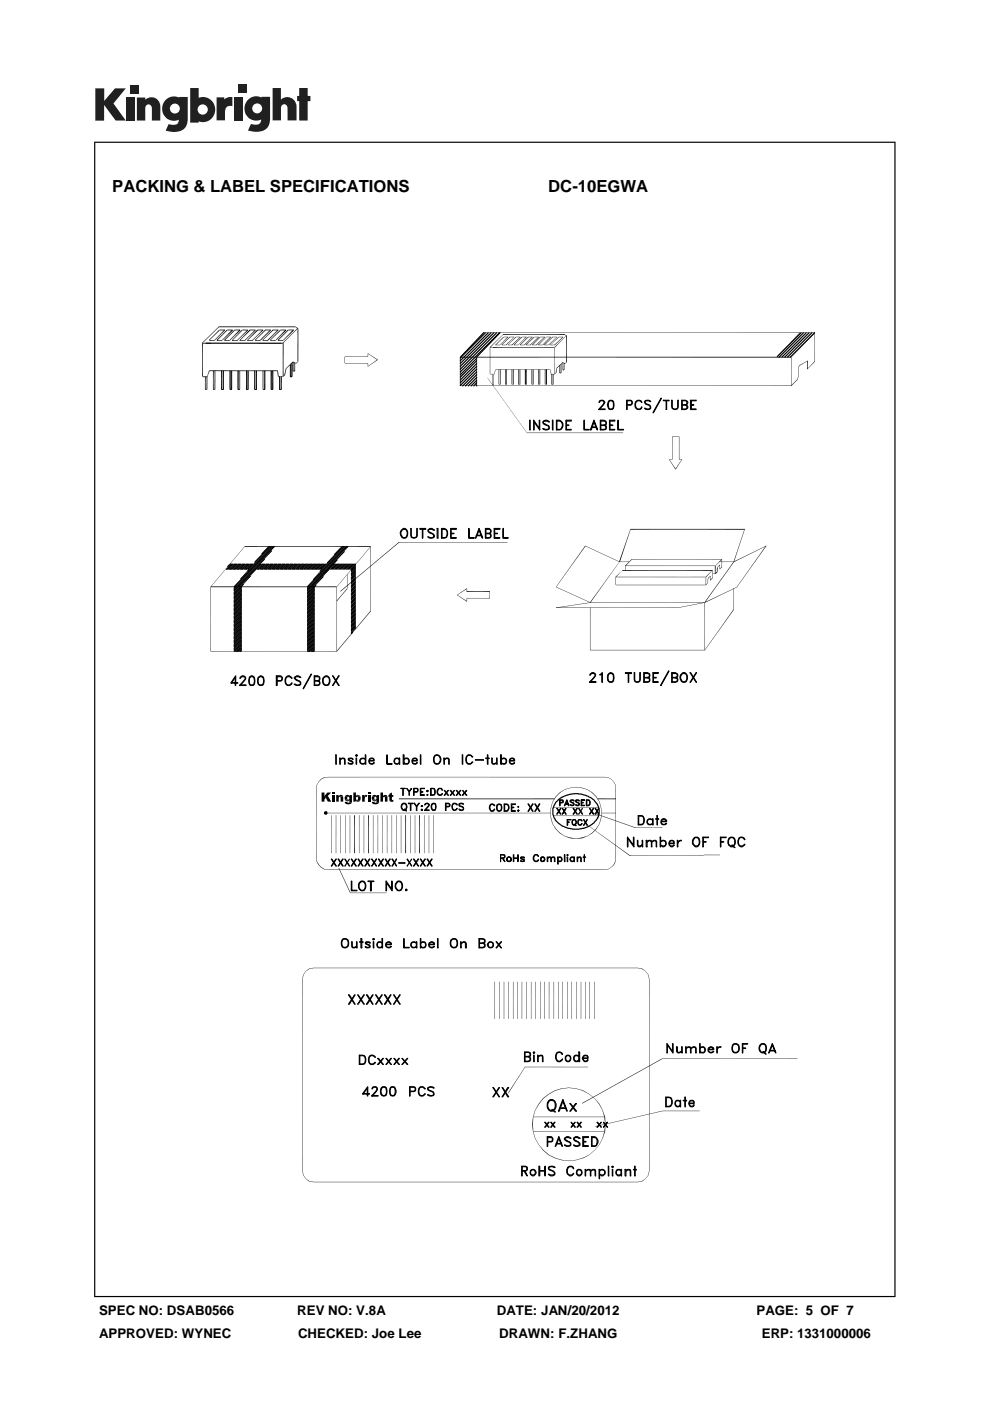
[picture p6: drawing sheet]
<svg xmlns="http://www.w3.org/2000/svg" width="210mm" height="297mm" viewBox="0 0 210 297" stroke-linecap="round" stroke-linejoin="round" font-family="sans-serif">
<defs><g id="words">
<g font-size="3.5">
<text x="23.8" y="40.6">PACKING &amp; LABEL SPECIFICATIONS</text>
<text x="116.3" y="40.6">DC-10EGWA</text>
</g>
<g font-size="2.8">
<text x="21" y="278.7">SPEC NO: DSAB0566</text>
<text x="63.1" y="278.7">REV NO: V.8A</text>
<text x="105.4" y="278.7">DATE: JAN/20/2012</text>
<text x="160.4" y="278.7">PAGE: 5 OF 7</text>
<text x="21" y="283.6">APPROVED: WYNEC</text>
<text x="63.2" y="283.6">CHECKED: Joe Lee</text>
<text x="105.9" y="283.6">DRAWN: F.ZHANG</text>
<text x="161.6" y="283.6">ERP: 1331000006</text>
</g>
</g></defs>
<g fill="#231f20">
<path d="M20.2 18.7h1.9v2.7l2.3-2.7h2.3l-2.6 3.2 2.6 3.7h-2.2l-2.4-3.3v3.3h-1.9z"/>
<path d="M26.7 20.7h1.8v4.9h-1.8z"/>
<path d="M49.6 20.7h1.8v4.9h-1.8z"/>
<path d="M27.6 18h1.8v1.8h-1.8z"/>
<path d="M50.6 17.9h1.8v1.8h-1.8z"/>
<path d="M29 20.7h1.8v.4a1.9 1.9 0 0 1 2.2-.3 1.9 1.9 0 0 1 1 2v2.8h-1.8v-2.7a.7 .7 0 0 0-.7-.8 .7 .7 0 0 0-.7 .8v2.7h-1.8z"/>
<path d="M45.9 20.6h1.7v.5a2.02 2.02 0 0 1 1.7-.5v1.9h-.2a1.12 1.12 0 0 0-1.4 1.3v1.7h-1.8z"/>
<path d="M57.8 18.7h1.8v2.4a1.98 1.98 0 0 1 2.2-.3 1.98 1.98 0 0 1 1.1 2v2.7h-1.9v-2.6a.7 .7 0 0 0-.7-.8 .7 .7 0 0 0-.7 .8v2.6h-1.8z"/>
<path d="M63.5 18.7h1.8v1.6h.5v1.1h-.5v4.1h-1.8v-4.1h-.5v-1.1h.5z"/>
<path d="M40.3 18.7v7.3h1.8v-.3a2.63 2.63 0 0 0 3.5-2.5 2.63 2.63 0 0 0-3.5-2.5v-2zM41.9 23.2a1.1 1.1 0 0 1 2.2 0 1.1 1.1 0 0 1-2.2 0z"/>
<path d="M35.3 21a2.56 2.56 0 0 0-.6 3.3 2.56 2.56 0 0 0 3.2 1.1 1.09 1.09 0 0 1-1.5 1.1l-.6-.2-.7 1.4a5.3 5.3 0 0 0 3.8-.2 2.69 2.69 0 0 0 .9-2.4v-4.5h-1.8v.1l-.8-.2a2.44 2.44 0 0 0-1.9 .5zM36 23a1.06 1.06 0 0 1 2.1 0 1.06 1.06 0 0 1-2.1 0z"/>
<path d="M52.8 21a2.56 2.56 0 0 0-.6 3.3 2.56 2.56 0 0 0 3.2 1 1.09 1.09 0 0 1-1.5 1.1l-.7-.1-.6 1.4a5.3 5.3 0 0 0 3.7-.3 2.69 2.69 0 0 0 1-2.3v-4.6h-1.8v.2l-.9-.3a2.44 2.44 0 0 0-1.8 .6zM53.5 23a1.06 1.06 0 0 1 2.1 0 1.06 1.06 0 0 1-2.1 0z"/>
</g>
<g fill="#000">
<path d="M43 79.8h1l-1 .2zM43 80l1-.2v.2zM43.6 72.7h1.1l-1.1 .1zM43.6 72.8l1.1-.1v.1zM44.3 78.6l-.4 1.3zM44.3 78.6h.2l-.5 1.3zM44.4 72.3l1.1-.2v.2zM44.4 72.1h1.1l-1.1 .2zM42.9 72.7l3.4-3.4-3.3 3.5zM46.3 69.3l.1 .1-3.4 3.4zM46.5 69.9l-2.1 2.3-.1-.1zM46.5 69.9l.1 .2-2.2 2.1z"/>
<path d="M46 72.3l1.1-.2v.2zM46 72.1h1.1l-1.1 .2zM47.6 69.9l-2 2.3-.1-.1zM47.6 69.9l.1 .2-2.1 2.1zM46.6 70.1l1.1-.2v.2zM46.6 69.9h1.1l-1.1 .2zM48.1 69.9l-2 2.3-.2-.1zM48.1 69.9l.1 .2-2.1 2.1zM47.6 72.3l1.1-.2v.2zM47.6 72.1h1.1l-1.1 .2zM49.2 69.9l-2 2.3-.1-.1zM48.2 70.1l1.1-.2v.2z"/>
<path d="M48.2 69.9h1.1l-1.1 .2zM49.2 69.9l.2 .2-2.2 2.1zM49.7 69.9l-2 2.3-.2-.1zM49.7 69.9l.1 .2-2.1 2.1zM49.2 72.3l1.2-.2v.2zM49.2 72.1h1.2l-1.2 .2zM50.8 69.9l-2 2.3-.1-.1zM49.8 70.1l1.1-.2v.2zM49.8 69.9h1.1l-1.1 .2zM50.8 69.9l.2 .2-2.2 2.1zM51.3 69.9l-2 2.3-.1-.1zM51.3 69.9l.1 .2-2.1 2.1z"/>
<path d="M50.8 72.3l1.2-.2v.2zM50.8 72.1h1.2l-1.2 .2zM52.5 69.9l-2.1 2.3-.1-.1zM51.4 70.1l1.1-.2v.2zM51.4 69.9h1.1l-1.1 .2zM52.5 69.9l.1 .2-2.2 2.1zM52.9 69.9l-2 2.3-.1-.1zM52.9 69.9l.2 .2-2.2 2.1zM52.4 72.3l1.2-.2v.2zM52.4 72.1h1.2l-1.2 .2zM54.1 69.9l-2.1 2.3-.1-.1zM53 70.1l1.1-.2v.2z"/>
<path d="M53 69.9h1.1l-1.1 .2zM54.1 69.9l.1 .2-2.2 2.1zM54.6 69.9l-2.1 2.3-.1-.1zM54.6 69.9l.1 .2-2.2 2.1zM54.1 72.3l1.1-.2v.2zM54.1 72.1h1.1l-1.1 .2zM55.7 69.9l-2.1 2.3-.1-.1zM55.7 69.9l.1 .2-2.2 2.1zM54.6 70.1l1.2-.2v.2zM54.6 69.9h1.2l-1.2 .2zM56.2 69.9l-2.1 2.3-.1-.1zM56.2 69.9l.1 .2-2.2 2.1z"/>
<path d="M55.7 72.3l1.1-.2v.2zM55.7 72.1h1.1l-1.1 .2zM57.3 69.9l-2 2.3-.2-.1zM57.3 69.9l.1 .2-2.1 2.1zM56.2 70.1l1.2-.2v.2zM56.2 69.9h1.2l-1.2 .2zM57.9 69.9l-2.2 2.3v-.1zM57.9 69.9v.2l-2.2 2.1zM57.3 72.3l1.1-.2v.2zM57.3 72.1h1.1l-1.1 .2zM58.8 78.6l.3 1.2-.1 .1zM59 69.9l-2.1 2.3-.1-.1z"/>
<path d="M58.8 78.6h.2l.1 1.2zM59 79.8h1.1zM59 79.9l1.1-.1zM59 69.9v.2l-2.1 2.1zM57.9 70.1l1.1-.2v.2zM57.9 69.9h1.1l-1.1 .2zM59.5 69.9l-2.2 2.3v-.1zM59.5 69.9v.2l-2.2 2.1zM59 72.3l1.1-.2v.2zM59 72.1h1.1l-1.1 .2zM60.4 79.4l-.3 .5-.1-.1zM60.4 79.4l.1 .1-.4 .4z"/>
<path d="M60.6 69.9l-2.1 2.3-.1-.1zM60.6 78.3l-.1 1.2h-.2zM59.5 70.1l1.1-.2v.2zM59.5 69.9h1.1l-1.1 .2zM60.6 69.9l.1 .2-2.2 2.1zM60.6 78.3h.1l-.2 1.2zM61.1 69.9l-2.1 2.3-.1-.1zM61.1 69.9l.1 .2-2.2 2.1zM61.6 80l.3-.2v.2zM61.6 79.8h.3l-.3 .2zM62.1 76.7l.2 2h-.2zM62.1 76.7l-1.5 1.6v-.1z"/>
<path d="M62.1 76.8l.7 .2zM62.2 69.9l-2.1 2.3v-.1zM62.1 76.7l.1 .1-1.6 1.5zM62.2 76.7l.6 .3-.7-.2zM62.1 76.7h.2v2zM61.2 70.1l1.1-.2v.2zM61.2 69.9h1.1l-1.1 .2zM62.2 69.9l.1 .2-2.2 2.1zM62.4 76.9l.2 1.8h-.2zM62.2 78.8l.3-.2v.2zM62.2 78.6h.3l-.3 .2zM62.4 76.9h.2v1.8z"/>
<path d="M62.7 69.4l.5 .1-.1 .2zM62.7 69.4l.1-.1 .4 .2zM63.1 69.5l-3 3.3-.1-.1zM63.1 76.7l-.3 .4v-.1zM63.1 69.5l.1 .1-3.1 3.2zM63.1 76.7h.1l-.4 .4zM73.1 75.6l.1 1.4zM78 77.7l2-1.5zM78 77.8l2-1.6 .1 .1zM78 74.9l2.1 1.3zM78 75l2.1 1.2-.1 .1zM78 77l.1 .7z"/>
<path d="M78 75l.1 .6zM102.6 70.5l-5 5.2zM102.6 70.5l.1 .1-5.1 5.1zM104 79.3h.7zM104 79.4l.7-.1zM104.6 73.6h.8zM104.6 73.7l.8-.1zM105.1 78.4l-.4 1zM105.1 78.4l-.3 1zM105.1 73.2l.9-.1zM105.1 73.1h.9zM106.1 70.5l-5 5.2z"/>
<path d="M106.1 70.5l.1 .1-5.1 5.1zM103.9 73.6l2.8-2.7-2.7 2.8zM106.7 70.9l-2.7 2.8zM106.8 71.4l-1.6 1.8-.1-.1zM106.8 71.4l.1 .1-1.7 1.7zM106.4 73.2l.9-.1zM106.4 73.1h.9zM107.7 71.4l-1.7 1.8zM107.7 71.4l.1 .1-1.8 1.7zM106.9 71.5l.9-.1zM106.9 71.4h.9zM106.3 73.1l1.8-1.7-1.7 1.8z"/>
<path d="M108.1 71.4l.1 .1-1.8 1.7zM107.7 73.2l.9-.1zM107.7 73.1h.9zM109.1 71.4l-1.7 1.8zM107.3 73.1l1.8-1.7-1.7 1.8zM108.1 71.5l1-.1zM108.1 71.4h1zM109.4 71.4l-1.7 1.8zM109.4 71.4l.1 .1-1.8 1.7zM109 73.2l.9-.1zM109 73.1h.9zM109.5 71.5l.8-.1z"/>
<path d="M109.5 71.4h.8zM108.5 73.1l1.8-1.7-1.7 1.8zM110.3 71.4l.1 .1-1.8 1.7zM110.7 71.4l-1.6 1.8-.1-.1zM110.7 71.4v.1l-1.6 1.7zM110.3 73.2l.9-.1zM110.3 73.1h.9zM111.6 71.4l-1.7 1.8zM110.7 71.5l1-.1zM110.7 71.4h1zM111.6 71.4l.1 .1-1.8 1.7zM110.2 73.1l1.8-1.7-1.7 1.8z"/>
<path d="M112 71.4l.1 .1-1.8 1.7zM111.6 73.2l.9-.1zM111.6 73.1h.9zM112.9 71.4l-1.6 1.8-.1-.1zM112.9 71.4v.1l-1.6 1.7zM112 71.5l.9-.1zM112 71.4h.9zM111.5 73.1l1.8-1.7-1.7 1.8zM113.3 71.4l.1 .1-1.8 1.7zM112.9 73.2l.9-.1zM112.9 73.1h.9zM112.4 73.1l1.8-1.7-1.7 1.8z"/>
<path d="M113.4 71.5l.8-.1zM113.4 71.4h.8zM114.2 71.4l.1 .1-1.8 1.7zM114.6 71.4l-1.7 1.8v-.1zM114.6 71.4v.1l-1.7 1.7zM114.1 73.2l1-.1zM114.1 73.1h1zM113.7 73.1l1.8-1.7-1.7 1.8zM115.5 71.4l.1 .1-1.8 1.7zM114.6 71.5l1-.1zM114.6 71.4h1zM115.9 71.4l-1.7 1.8z"/>
<path d="M114.1 73.1l1.8-1.7-1.7 1.8zM115.5 73.2l.8-.1zM115.5 73.1h.8zM116.7 78.4l.2 .9zM116.8 71.4l-1.7 1.8v-.1zM116.8 71.4v.1l-1.7 1.7zM115.9 71.5l.9-.1zM115.9 71.4h.9zM116.8 79.3h.8zM116.8 79.4l.8-.1zM115.4 73.1l1.8-1.7-1.7 1.8zM117.2 71.4l.1 .1-1.8 1.7z"/>
<path d="M116.8 73.2l.9-.1zM116.8 73.1h.9zM117.9 78.9l-.2 .5zM117.9 78.9l-.2 .5-.1-.1zM118 78v1h-.1zM118.1 71.4l-1.7 1.8zM116.3 73.1l1.8-1.7-1.7 1.8zM118 78v1zM117.2 71.5l.9-.1zM117.2 71.4h.9zM118.4 71.4l-1.6 1.8zM118.4 71.4l.1 .1-1.7 1.7z"/>
<path d="M118.7 77.4l.1 1.7zM119 77.3v1.8zM119 77.2v1.9zM118.8 79.1l.2-.1zM118.8 79h.2zM119.3 76.8l.6 .2zM119.3 76.9l.6 .1v.2zM119.3 76.8l.1 1.6zM118 78l1.3-1.2-1.2 1.3zM119.3 76.8l.1 .1-1.3 1.2zM117.6 73.1l1.8-1.7-1.7 1.8zM118.5 71.5l.9-.1z"/>
<path d="M118.5 71.4h.9zM119.4 71.4l.1 .1-1.8 1.7zM119.5 77l.2 1.4h-.2zM119.4 78.5l.2-.1v.1zM119.4 78.4h.2l-.2 .1zM119.5 77h.2v1.4zM119.7 71l.4 .2zM119.7 71l.1-.1 .3 .3zM120.1 76.7l-.2 .4zM120.1 76.7l-.3 .4zM120.1 71.1l-2.4 2.6zM120.1 71.1l-2.4 2.6-.1-.1z"/>
<path d="M169.3 77.8l.1 2zM169.6 77.4v.1l-.3 .3zM169.6 70.5l-4.9 5.2zM169.3 77.8l.3-.3zM169.6 70.5l.1 .1-5 5.1zM171.2 76.5l.1 1.8h-.1zM169.6 77.5l1.7-1zM169.6 77.4l1.7-.9-1.7 1zM171.2 76.5h.1v1.8zM172.8 70.5l-5 5.2zM172.8 76.6l-1.5 1.7zM172.8 70.5l.1 .1-5 5.1z"/>
<path d="M172.8 76.6l.1 .1-1.6 1.6zM43.6 82.7l.3-.2v.2zM43.6 82.5h.3l-.3 .2zM45.2 82.7l.4-.2v.2zM45.2 82.5h.4l-.4 .2zM47 82.7l.4-.2v.2zM47 82.5h.4l-.4 .2zM48.8 82.7l.3-.2v.2zM48.8 82.5h.3l-.3 .2zM50.5 82.7l.3-.2v.2zM50.5 82.5h.3l-.3 .2zM52.3 82.7l.3-.2v.2z"/>
<path d="M52.3 82.5h.3l-.3 .2zM54 82.7l.4-.2v.2zM54 82.5h.4l-.4 .2zM55.8 82.7l.4-.2v.2zM55.8 82.5h.4l-.4 .2zM57.5 82.7l.4-.2v.2zM57.5 82.5h.4l-.4 .2zM59.3 82.7l.3-.2v.2zM59.3 82.5h.3l-.3 .2zM103.4 80l8.4 11.7zM103.4 80.1l8.4 11.7zM104.4 81.6l.3-.1z"/>
<path d="M104.4 81.5h.3zM105.8 81.6l.3-.1zM105.8 81.5h.3zM107.2 81.6l.3-.1zM107.2 81.5h.3zM108.6 81.6l.3-.1zM108.6 81.5h.3zM110 81.6l.3-.1zM110 81.5h.3zM111.4 81.6l.3-.1zM111.4 81.5h.3zM112.9 81.6l.2-.1z"/>
<path d="M112.9 81.5h.2zM114.2 81.6l.3-.1zM114.2 81.5h.3zM115.7 81.6l.2-.1zM115.7 81.5h.2zM117 81.6l.3-.1zM117 81.5h.3zM141.9 97.4l1.4 2-.1 .1zM141.9 97.4l1.4 2zM142 97.4l.6-.1zM142 97.3h.6zM142.6 92.6l1.4-.1z"/>
<path d="M142.6 92.5h1.4zM144 97.3h.7zM144 97.4l.7-.1zM144.6 97.4l-1.3 2.1-.1-.1zM144.6 97.4l-1.3 2.1zM169.1 80.5l-1.2 1.3-.1-.1zM169.3 79.8l-.2 .7zM169.1 80.5v.1l-1.2 1.2zM169.4 79.8l-.3 .8v-.1zM51.8 115.9l-7.1 8.5zM56.8 115.9l-3.1 3.7zM56.8 115.9l-3 3.7z"/>
<path d="M58.4 115.9l-3.3 3.7zM72.3 115.9l-3.1 3.7zM72.3 115.9l-3 3.7zM73.9 115.9l-3.2 3.7zM73.9 115.9l-3.1 3.7zM78.6 115.9l-7.2 8.5zM78.6 115.9l-7.1 8.5zM72.2 125.3l12.4-10.4-12.4 10.5zM72.2 125.4l12.4-10.5 .1 .1zM124.1 115.7l-6.2 8.7zM124.1 115.7l.1 .1-6.2 8.6zM133.7 112.2l-2.2 7-.2-.1z"/>
<path d="M124.1 115.8l7.3 3.4zM124.1 115.7l7.3 3.4zM131.4 119.1l-6.2 8.7zM131.4 119.1l-6.2 8.7-.1-.1zM133.7 112.2l-2.2 7zM133.9 118.6l-1.2 1.4-.1-.1zM133.9 118.6l.1 .1-1.3 1.3zM152.6 119.8l-.4 .5zM152.6 119.8l.1 .9zM152.6 119.8h.1l-.5 .5zM153.1 118.6l-1.4 1.4zM153.1 118.6v1.7z"/>
<path d="M153.1 118.6v.1l-1.4 1.3zM155.6 119.1l-6.1 8.7-.1-.1zM155.6 119.1l6.9-3.4-6.8 3.5zM157.9 112.2l-2.2 7-.1-.1zM155.6 119.1l.1 .1-6.2 8.6zM155.7 119.2l6.8-3.5zM157.9 112.2l-2.2 7zM162.5 115.7l-6.2 8.7zM162.5 115.7v.1l-6.1 8.6zM52.8 120.6l-3.2 3.8zM52.8 120.6l.1 .1-3.2 3.7zM54.3 120.6l-3.1 3.8z"/>
<path d="M54.3 120.6l.1 .1-3.1 3.7zM68.3 120.6l-3.2 3.8zM68.3 120.6l.1 .1-3.2 3.7zM69.8 120.6l-3.1 3.8zM69.8 120.6l.1 .1-3.2 3.7zM73.6 124.8l-2.1 2.7-.1-.1zM73.6 124.8h.1l-2.2 2.7zM78.6 129.5l-7.1 8.6-.1-.1zM78.6 129.5l.1 .1-7.2 8.5zM97 126.2l2.1 1.3h-.1zM97 126.1l2-1.3zM99 126.9l.1 .6z"/>
<path d="M99 124.8l.1 .6zM97 126.1l2.1 1.4zM97 126.2l2-1.4h.1zM103.8 125.4l.1 1.5zM117.9 124.4l7.3 3.3zM117.9 124.5l7.3 3.3zM117.9 128.9l7.3-1.2zM117.9 128.8l7.3-1.1zM130.6 122.4v1.6zM130.6 122.3l1.4-1.4-1.4 1.5zM132.6 120l.1 .9zM143.8 128.8l5.6-1.1z"/>
<path d="M143.8 128.9l5.6-1.2zM149.4 127.7l7-3.3-6.9 3.4zM149.5 127.8l6.9-3.4zM149.7 122.4l.1 1.6zM150.1 123.5l-.1 .2zM150 123.7l-.2 .4-.1-.1zM150 123.7l.2-.2zM150 123.7l-.2 .4zM150.1 122.8l.1 .7zM150.2 122.6h.1l-.2 .2zM150.1 122.8l.2-.2zM150.6 122.1l-.3 .5h-.1z"/>
<path d="M150.6 122.1l.1 1zM150.6 122.1l-.3 .5zM151 120.9l-1.2 1.5-.1-.1zM151 120.9l.1 1.7zM151 122.6l-.3 .5-.1-.1zM151 120.9l-1.2 1.5zM151 122.6h.1l-.4 .5zM151.1 121.6h.6zM151.1 121.7l.6-.1zM151.6 120l.2 1.6h-.2zM151.6 120h.2v1.6zM152 121.3l-.3 .4z"/>
<path d="M152 121.1h.2l-.2 .2zM152 120.4l.2 .7h-.2zM152 121.3l.1 .1-.4 .3zM152.2 121.1l-.1 .3-.1-.1zM152.2 120.2l-.2 .2zM152 120.4l.2-.1v.1zM152 120.4h.2v.7zM153.1 120.2l-.5 .5zM153.1 120.2v.1l-.4 .4zM155.6 129.2l-6.2 8.7zM155.6 129.2h.1l-6.2 8.7zM67.2 166.4l-.1 .8z"/>
<path d="M67.3 166.4l-.2 .8zM67.6 165.7l-.4 .7zM67.7 165.7l-.5 .7zM68.1 165.1l.1 .1-.6 .5zM67.6 165.7l.6-.5zM68.1 165.1l.7-.3 .1 .1zM68.2 168h.6v.8l.3 .4-.3 .3v.5h-.6zM68.1 165.1l.8-.2-.7 .3zM68.9 172.2v.3zM68.9 172.3l.4-.1zM68.9 172.2h.4zM68.9 172.6l.4-.1z"/>
<path d="M68.9 172.5h.4zM69.3 172.2l.1 .3zM68.8 164.8l.8-.1zM68.8 164.8h.8zM69.4 168h.8l-.7 .8 .8 1.2h-.8l-.7-1.2zM70.5 168.6h.5v1.4h-.5zM70.5 168h.5v.4h-.5zM71.3 168.6h.5v.2l1 .1-.9 .1-.1 1h-.5zM71.8 168.7a.54 .54 0 0 1 1 .1zM72.1 169l.7-.1v1.1h-.5l-.1-1zM73.1 168.9h.8a.32 .32 0 0 0-.3 .3 .32 .32 0 0 0 .3 .3l-.7 .1zM73.1 170l1.5 .2a.84 .84 0 0 1-1.5-.2z"/>
<path d="M73.2 169.7l.9 .1a.55 .55 0 0 1-.9-.1zM73.2 168.7a.58 .58 0 0 1 .9 .1zM73.2 168.8h.9v-.2h.5v1.6h-.7l.2-.1v-.4h-.9v-.1l.7-.1 .2-.3-.2-.3h-.8zM74.9 168h.6v.7h.8l.1 .2h-.7a.35 .35 0 0 0-.2 .4 .35 .35 0 0 0 .2 .3h.7v.1l-.9 .1v.2h-.6zM75.5 168.7l.4-.2 .4 .2zM75.5 169.8l.9-.1-.1 .1a.55 .55 0 0 1-.8 0zM75.7 168.9h.7l.1 .3-.1 .4h-.7a.36 .36 0 0 0 .3-.3 .36 .36 0 0 0-.3-.4zM76.8 168.6h.5v.2l.3 .1-.2 .2v.9h-.6zM77.5 168.6h.4l-.1 .4-.5-.2zM78 168.6h.5v1.4h-.5zM78 168h.5v.4h-.5zM78.9 168.9h.7a.32 .32 0 0 0-.2 .3 .32 .32 0 0 0 .2 .3l-.7 .1z"/>
<path d="M78.9 170l1.4 .2a.84 .84 0 0 1-1.4-.2zM79 169.7l.8 .1a.55 .55 0 0 1-.8-.1zM79 168.7a.58 .58 0 0 1 .9 .1zM79 168.8h.9v-.2h.5l-.1 1.6h-.7l.2-.1 .1-.4h-.9l-.1-.1 .7-.1 .3-.3-.3-.3h-.7zM80.7 168h.5v.7l1 .2-.9 .1-.1 1h-.5zM81.2 168.7a.55 .55 0 0 1 .9 .1zM81.5 169l.7-.1v1.1h-.6v-1zM82.6 168.3l.5-.3v.6h.3v.4h-.3l.1 .6-.6 .1v-.7h-.2v-.4h.2zM82.6 169.7l.8-.1v.4a.56 .56 0 0 1-.8-.3zM116.7 172.3l.1 1.3zM116.8 172.3v1.3zM116.8 173.6l.1-.1 .3 1.2z"/>
<path d="M116.8 171.2l-.1 1.1zM116.9 173.5l.4 1.2zM116.9 171.2l-.2 1.1zM117.2 174.7l.7 1.1zM117.2 170l-.4 1.2zM117.3 174.7l.6 1v.1zM117.3 170l-.5 1.2zM117.9 175.7l.8 1-.8-.9zM117.9 168.9l-.7 1.1zM117.9 175.7l.9 .9-.1 .1zM118.7 176.7l.1-.1 1 .7zM118.7 168l.1 .1-.9 .8z"/>
<path d="M118.8 176.6l1 .7zM117.9 168.9l.9-.8-.9 .8zM119.8 177.2l1.2 .6zM119.8 177.2l1.2 .4v.2zM118.7 168l1.1-.7zM118.7 168l1.1-.6-1 .7zM121 177.6l1.2 .2h-1.2zM121 177.6l1.2 .2zM119.8 167.3l1.2-.3zM119.8 167.3l1.2-.2zM122.2 177.8h1.2zM122.2 177.8l1.2-.2v.2z"/>
<path d="M121 167l1.2-.2zM121 167l1.2-.1zM123.4 177.6l1.1-.4zM122.2 166.8l1.2 .3zM123.4 177.6l1.1-.3-1.1 .5zM122.2 166.8l1.2 .2zM124.5 177.2l1.1-.5zM124.5 177.2l1.1-.6v.1zM123.4 167l1.1 .4zM123.4 167l1.1 .4-1.1-.3zM126.4 175.7l.1 .1-.9 .8zM124.5 167.3l1.1 .8z"/>
<path d="M125.6 176.6l.9-.8-.9 .9zM124.5 167.3l1.1 .7v.1zM127.1 174.7l-.7 1zM125.6 168.1v-.1l.8 .9zM127.2 174.7l-.7 1.1-.1-.1zM125.6 168l.9 .9h-.1zM127.4 173.5l-.3 1.2zM126.4 168.9h.1l.6 1.1zM127.5 173.6l-.4 1.1zM126.5 168.9l.7 1.1zM127.6 172.3l-.2 1.2zM127.1 170l.3 1.2z"/>
<path d="M127.7 172.3l-.2 1.3zM127.2 170l.3 1.2zM127.4 171.2l.2 1.1zM127.5 171.2l.2 1.1zM128.2 164.7l.7 .2zM128.9 164.8l.7 .4zM129.6 165.1l.5 .6zM129.6 165.1l.6 .6zM130.1 165.7l.4 .7zM130.5 166.4l.1 .8zM130.2 165.7l.4 .7zM130.6 166.4v.8z"/>
<path d="M125.4 172.3l9.5 3.2-.1 .1zM125.4 172.3l.1-.1 9.4 3.3zM138.6 175.4h1.9zM138.6 175.5l1.9-.1zM67.1 181.9l.1 .9zM67.2 181.9v.9zM67.3 182.7l.3 .7-.4-.6zM67.3 182.7l.4 .6-.1 .1zM67.6 183.4l.1-.1 .4 .6zM67.7 183.3l.5 .6h-.1zM68.1 183.9h.1l.6 .5zM68.2 183.9l.7 .4-.1 .1z"/>
<path d="M68.8 184.4h.8zM68.9 184.3l.7 .1zM71.8 184.1l2.6 5.2-.1 .1zM71.9 184l2.5 5.3-2.6-5.2zM128.2 184.4h.7zM128.2 184.4l.7-.1zM128.9 184.3l.7-.4zM129.6 183.9l.6-.5zM130.1 183.3l.1 .1-.6 .5zM130.5 182.7l.1 .1-.5 .5zM130.6 182.8l-.4 .6-.1-.1zM130.6 181.9l-.1 .8z"/>
<path d="M130.6 181.9v.9zM124 174.5l9.7 6.9-.1 .1zM124 174.5l9.7 6.9zM64.3 206.7l-.2 .9zM64.4 206.7l-.3 .9zM64.8 205.9l-.5 .8zM64.9 205.9l-.6 .8zM64.8 205.9l.8-.5zM65.6 205.4l.9-.2zM65.6 205.4l.9-.1zM135.3 205.2l.8 .2zM135.3 205.2l.9 .2z"/>
<path d="M136.2 205.4l.7 .5-.8-.5zM136.2 205.4l.8 .5zM136.9 205.9l.6 .8zM137 205.9l.6 .8zM137.5 206.7l.2 .9zM137.6 206.7l.1 .9zM111.3 226.2l-3.4 5.6-.1-.1zM111.3 226.2l-3.4 5.6zM112.9 238.4h.1v1.5zM113 238.4l.1 1.5zM113 239.9l.5 1.4zM113 236.9l-.1 1.5z"/>
<path d="M113.1 239.9l.4 1.4zM113.1 236.9l-.1 1.5h-.1zM113.5 235.4l-.5 1.5zM114.2 234.1h.1l-.8 1.3zM114.3 234.1l-.8 1.3zM115.1 232.9l.1 .1-1 1.1zM115.2 233l-.9 1.1h-.1zM115.1 232.9l1.2-1 .1 .1zM115.1 232.9l1.3-.9-1.2 1zM116.3 231.9l1.4-.7 .1 .1zM116.3 231.9l1.5-.6-1.4 .7zM117.7 231.2l1.5-.4z"/>
<path d="M119.1 230.8l1.5-.2zM119.1 230.8l1.5-.1zM120.6 230.6l1.6 .2zM123.4 233.9l17.1-9.5-17 9.6zM123.5 234l17-9.6v.1zM122.2 230.8l1.4 .5zM122.2 230.8l1.5 .4zM123.7 231.2l1.3 .8zM123.6 231.3l.1-.1 1.3 .8zM125 231.9l1.2 1.1zM126.2 238.8l14.3-3.3zM126.2 238.9l14.3-3.4z"/>
<path d="M126.2 232.9l.9 1.2zM126.2 232.9l1 1.2h-.1zM127.1 234.1h.1l.6 1.3zM127.2 234.1l.6 1.3zM128.4 238.4l-.2 1.5zM127.8 235.4l.4 1.5zM128.4 238.4v1.5h-.2zM128.2 236.9h.2v1.5zM127.8 235.4l.6 1.5h-.2zM128.4 236.9v1.5zM64.1 248.2l.2 .9zM64.2 248.2l.2 .9z"/>
<path d="M64.3 249.1l.5 .8zM64.4 249.1l.5 .8zM64.8 249.9l.8 .6zM64.9 249.9l.7 .5v.1zM65.6 250.5l.9 .2zM65.6 250.4l.9 .3zM113.5 241.3l.7 1.4zM113.5 241.3l.8 1.4zM114.2 242.7l.9 1.2zM114.3 242.7l.9 1.1-.1 .1zM115.1 243.9l.1-.1 1.1 1.1zM115.2 243.8l1.2 1-.1 .1z"/>
<path d="M116.4 244.8l1.3 .8-1.4-.7zM116.4 244.8l1.4 .7-.1 .1zM117.7 245.6l1.4 .4zM117.8 245.5l1.4 .4zM119.1 246l1.5 .2zM119.2 245.9l1.4 .3zM120.6 246.1l1.6-.1zM120.6 246.1l1.6-.2zM122.2 245.9l1.5-.3zM123.6 245.5l1.4-.7zM123.6 245.5l1.4-.6-1.3 .7zM125 244.8l1.2-.9z"/>
<path d="M125 244.8l1.2-1zM127.2 242.7l-1 1.2zM127.1 242.7l-.9 1.1zM127.8 241.3l-.7 1.4zM128.2 239.9h.2l-.6 1.4zM128.4 239.9l-.6 1.4zM135.3 250.6l.9-.1zM136.1 250.4l.9-.5zM136.1 250.4l.9-.5-.8 .6zM137.5 249.1l-.6 .8zM137.6 249.1l-.7 .8zM137.7 248.2l-.2 .9z"/>
<path d="M20 30v245h169.9v-245zM20.2 30.3h169.5v244.5h-169.5z"/>
</g>
<g fill="none" stroke="#000" stroke-width=".25">
<path d="M101.1 79.5l-2.4 2.3M101.1 78.9l-3 2.9M101.1 76l-3.5 3.5M101.1 76.5l-3.5 3.5M101.1 77.1l-3.5 3.5M101.1 77.7l-3.5 3.4M101.1 78.3l-3.5 3.4M103 70.6l-5.4 5.3M103.6 70.6l-6 5.9M104.1 70.6l-6.5 6.5M104.7 70.6l-7.1 7.1M105.3 70.6l-7.7 7.7"/>
<path d="M105.9 70.6l-8.3 8.3M169.9 70.6l-5 5M170.4 70.6l-5.2 5.1M171 70.6l-5.2 5.1M171.6 70.6l-5.2 5.1M172.2 70.6l-5.2 5.1M172.8 70.6l-5.2 5.1M101.1 81.7v.1M101.1 81.1l-.6 .7M101.1 80.6l-1.2 1.2M101.1 80l-1.8 1.8M112.4 89.1v2z"/>
<path d="M113.2 89.1l1.2 1.8 .1-1.8v2l-1.2-1.7-.1 1.7zM115.3 89.3a.83 .83 0 0 1 1.2 .1l-.5-.1-.8 .1 .1 .4 .7 .3a.54 .54 0 0 1 .5 .4 .54 .54 0 0 1-.2 .6 1.08 1.08 0 0 1-1.2-.2h.2a.94 .94 0 0 0 1.1 0v-.4a.84 .84 0 0 0-.8-.5l-.4-.2-.1-.3zM117.2 89.1l.1 2zM118 89.1h.7a1.08 1.08 0 0 1 .7 1 1.08 1.08 0 0 1-.7 1h-.7zM118.1 89.3h.6a.94 .94 0 0 1 .6 .9 .94 .94 0 0 1-.6 .9h-.6zM120.1 89.1h1.1v.2h-1.1v1.8h1.1h-1.1zM120.1 90.1h.6l-.6 .1M123.9 89.1l.1 2h1h-1.1zM125.5 90.6h1.1M125.6 90.5h.9M126 89.1l.7 2-.7-1.7-.6 1.7h-.2zM127.1 86.7l1.3 .1h-1.4l.8-.9a.55 .55 0 0 0 0-.9h-.5l-.2 .3a.61 .61 0 0 1 .6-.4 .61 .61 0 0 1 .6 .5l-1.2 1.4"/>
<path d="M127.4 90.1l1-.1v-.6l-1-.1v1.8l1-.1v-.7l-1-.1M128.1 90.1l.3 .1 .2 .3-.1 .5-.4 .1h-.8v-2h.8l.4 .3v.6l-.4 .2M129.2 85h.8M129.2 86.7h.8M129.2 85a.68 .68 0 0 1 .9 .2 1.83 1.83 0 0 1-.1 1.5 .65 .65 0 0 1-1-.2 1.29 1.29 0 0 1 .2-1.5zM129.3 85a1.66 1.66 0 0 0 0 1.7M129.3 89.1h1.1v.2h-1v1.8h1h-1.1zM129.4 90.1h.6l-.6 .1M129.9 85a1.66 1.66 0 0 1 0 1.7M131.1 89.1v2h1.1h-1.1zM133 85.8h.8a.47 .47 0 0 0 .2-.4 .47 .47 0 0 0-.2-.4h-.8l-.1 1.8v-1.9h.9l.3 .3a.52 .52 0 0 1-.3 .7h-.8M134.9 85.1a.75 .75 0 0 1 1.2 .2 .78 .78 0 0 0-1-.3 .78 .78 0 0 0-.3 1.1l.4 .6 .3 .1 .4-.1 .2-.4a.8 .8 0 0 1-1 .4 .8 .8 0 0 1-.4-1.1z"/>
<path d="M136.9 85a.9 .9 0 0 1 1.1 .1l-.8-.1h-.3l-.1 .3a1.02 1.02 0 0 0 .9 .6l.3 .3v.4a.86 .86 0 0 1-1.3 0l.5 .1h.6l.1-.5-.2-.2a1.03 1.03 0 0 1-1-.9zM140.2 84.4l-1.7 3.1zM140.7 84.9l1.2 .1zM141.3 85v1.8l.1-1.8M142.5 84.9l.1 1.3a.6 .6 0 0 0 .6 .5 .6 .6 0 0 0 .6-.5v-1.3v1.7a.72 .72 0 0 1-.8 .2 .72 .72 0 0 1-.5-.6zM144.7 85.8h.7a.43 .43 0 0 0 .3-.4 .43 .43 0 0 0-.3-.4h-.7v1.7h.9v-.7l-.9-.1M145.4 85.8l.5 .3v.4l-.5 .3h-.8v-1.9h.8l.5 .3v.3l-.5 .4M146.5 84.9h1.1l-1 .1v1.7l1 .1h-1.1zM146.6 85.8h.5l-.5 .1M48.9 119.6l-.6 .5M49.1 119.6l-1.1 1.1M49.4 119.6l-1.1 1.1"/>
<path d="M49.7 119.6l-1.1 1.1M50 119.6l-1.1 1.1M50.2 119.6l-1.1 1.1M50.6 119.6l-1.1 1.1M50.8 119.6l-1.1 1.1M51.1 119.6l-1.1 1.1M51.4 119.6l-1.1 1.1M51.7 119.6l-1.1 1.1M51.9 119.6l-1 1.1M52.3 119.6l-1.1 1.1M52.5 119.6l-1.1 1.1M52.8 119.6l-1 1.1"/>
<path d="M53.1 119.6l-1.1 1.1M53.4 119.6l-1.1 1.1M53.6 119.6l-1 1.1M55.3 119.6l-5.7 5.7M55.7 119.6l-1.1 1.1M55.9 119.6l-1.1 1.1M56.1 118.6l-6.5 6.4M56.2 119.6l-1 1.1M56.5 119.6l-1.1 1.1M56.8 119.6l-1.1 1.1M57 119.6l-1 1.1M57.1 115.9l-1.5 1.5"/>
<path d="M57.4 119.6l-1.1 1.1M57.4 115.9l-3.3 3.3M57.6 116.8l-8 8M57.6 119.6l-1.1 1.1M57.7 115.9l-5.1 5M57.9 119.6l-1.1 1.1M57.9 115.9l-6.8 6.8M58.2 115.9l-8.6 8.5M58.2 119.6l-1.1 1.1M58.5 119.6l-1.1 1.1M58.7 119.6l-1 1.1M59 119.6l-1.1 1.1"/>
<path d="M59.3 119.6l-1.1 1.1M59.6 119.6l-1.1 1.1M59.9 119.6l-1.1 1.1M60.1 119.6l-1.1 1.1M60.4 119.6l-1 1.1M60.7 119.6l-1.1 1.1M61 119.6l-1.1 1.1M61.2 119.6l-1 1.1M61.6 119.6l-1.1 1.1M61.8 119.6l-1.1 1.1M62.1 119.6l-1 1.1M62.4 119.6l-1.1 1.1"/>
<path d="M62.7 119.6l-1.1 1.1M62.9 119.6l-1 1.1M63.3 119.6l-1.1 1.1M63.5 119.6l-1.1 1.1M63.9 119.6l-1.1 1.1M64.1 119.6l-1.1 1.1M64.4 119.6l-1.1 1.1M64.7 119.6l-1.1 1.1M65 119.6l-1.1 1.1M65.2 119.6l-1.1 1.1M65.6 119.6l-1.1 1.1M65.8 119.6l-1.1 1.1"/>
<path d="M66.1 119.6l-1 1.1M66.4 119.6l-1.1 1.1M66.7 119.6l-1.1 1.1M66.9 119.6l-1 1.1M67.3 119.6l-1.1 1.1M67.5 119.6l-1.1 1.1M67.8 119.6l-1.1 1.1M68.1 119.6l-1.1 1.1M68.4 119.6l-1.1 1.1M68.6 119.6l-1 1.1M68.9 119.6l-1.1 1.1M69.2 119.6l-1.1 1.1"/>
<path d="M70.9 119.6l-5.7 5.7M71.1 119.6l-1 1.1M71.5 119.6l-1.1 1.1M71.5 118.7l-6.3 6.3M71.7 119.6l-1.1 1.1M72 119.6l-1 1.1M72.3 119.6l-1.1 1.1M72.6 119.6l-1.1 1.1M72.7 115.9l-1.7 1.7M72.8 119.6l-1 1.1M72.9 115.9l-3.4 3.4M73 117l-7.8 7.8"/>
<path d="M73.2 119.6l-1.1 1.1M73.2 115.9l-5.3 5.2M73.4 119.6l-1.1 1.1M73.5 115.9l-7 7M73.7 119.6l-1 1.1M73.8 115.9l-8.6 8.5M74 119.6l-1.1 1.1M74.3 119.6l-1.1 1.1M74.5 119.6l-1 1.1M74.9 119.6l-1.1 1.1M75.1 119.6l-1.1 1.1M75.4 119.8l-.9 1"/>
<path d="M75.4 119.6l-1 1.1M85.2 112.4l.3-.3a.95 .95 0 0 1 1 1.2l-.4 .7a.95 .95 0 0 1-1.1-.4 .95 .95 0 0 1 .2-1.2zM85.4 112.3a.68 .68 0 0 1 1 .5 .96 .96 0 0 1-.6 1.2h-.2a1.08 1.08 0 0 1-.2-1.7zM87.1 112.1l.2 1.7 .4 .2a.57 .57 0 0 0 .7-.5v-1.4l.1 1.4a.68 .68 0 0 1-.7 .6 .68 .68 0 0 1-.7-.6zM89.1 112.1h1.2v.1h-1.2zM89.6 112.2v1.9l.1-1.9M90.8 112.4l.4-.3h.4l.5 .3-.5-.2-.7 .2v.3l1.2 .8v.3a.99 .99 0 0 1-1.3 0l.4 .2 .7-.1 .1-.4-.2-.3a1.03 1.03 0 0 1-1-.8zM92.7 112.1h.2v2h-.2zM93.7 112.1a1.05 1.05 0 0 1 1.3 1 1.05 1.05 0 0 1-1.3 1zM93.7 112.2a.92 .92 0 0 1 1.2 .9 .92 .92 0 0 1-1.2 .9zM95.6 112.1h1.2v.1h-1.1v1.8l1.1 .1h-1.2zM95.7 113.1h.6l-.6 .1"/>
<path d="M99.4 112.1l.1 1.9 1.1 .1h-1.2zM101 113.6h1.2M101.1 113.5h1M101.6 112.1l.8 2-.8-1.7-.8 1.7zM103 113.1h.7a.43 .43 0 0 0 .4-.5 .43 .43 0 0 0-.4-.4h-.7v1.8l1-.1v-.7h-1M103.7 113.1l.4 .3v.5l-.4 .2h-.7v-2h.7l.4 .4a.49 .49 0 0 1-.4 .7M104.8 112.1h1.2v.1h-1.1v1.8l1.1 .1h-1.2zM104.9 113.1h.6l-.6 .1M106.7 112.1l.1 1.9 1 .1h-1.1zM51.2 124.6l-1.6 1.5M51.2 124.9l-1.6 1.5M51.2 125.2l-1.6 1.5"/>
<path d="M51.2 125.4l-1.6 1.6M51.2 125.8l-1.6 1.5M51.2 126l-1.6 1.5M51.2 126.3l-1.6 1.5M51.2 126.6l-1.6 1.5M51.2 126.9l-1.6 1.5M51.2 127.1l-1.6 1.5M51.2 127.5l-1.6 1.5M51.2 127.7l-1.6 1.5M51.2 128l-1.6 1.5M51.2 128.3l-1.6 1.5M51.2 128.6l-1.6 1.5"/>
<path d="M51.2 128.8l-1.6 1.5M51.2 129.2l-1.6 1.5M51.2 129.4l-1.6 1.5M51.2 129.7l-1.6 1.5M51.2 130l-1.6 1.5M51.2 130.3l-1.6 1.5M51.2 130.6l-1.6 1.4M51.2 130.8l-1.6 1.6M51.2 131.1l-1.6 1.5M51.2 131.4l-1.6 1.5M51.2 131.7l-1.6 1.5M51.2 131.9l-1.6 1.6"/>
<path d="M51.2 132.3l-1.6 1.4M51.2 132.5l-1.6 1.6M51.2 132.8l-1.6 1.5M51.2 133.1l-1.6 1.5M51.2 133.4l-1.6 1.5M51.2 133.6l-1.6 1.6M51.2 134l-1.6 1.4M51.2 134.2l-1.6 1.6M51.2 134.5l-1.6 1.5M51.2 134.8l-1.6 1.5M51.2 135.1l-1.6 1.5M51.2 135.3l-1.6 1.6"/>
<path d="M51.2 135.7l-1.6 1.4M51.2 135.9l-1.6 1.6M51.2 136.2l-1.6 1.5M51.2 136.5l-1.6 1.5M51.2 136.8l-1.4 1.3M51.2 137l-1 1.1M51.2 137.4l-.8 .7M51.2 137.6l-.5 .5M51.2 137.9l-.2 .2M51.6 123.9l-2 2M53.1 122.1l-3.5 3.5M66.7 137.4l-.7 .7"/>
<path d="M66.7 137.6l-.5 .5M66.7 138l-.2 .1M66.7 136.8l-1.3 1.3M66.7 124.7l-1.5 1.5M66.7 124.9l-1.5 1.5M66.7 125.2l-1.5 1.5M66.7 125.5l-1.5 1.5M66.7 125.8l-1.5 1.5M66.7 126l-1.5 1.5M66.7 126.4l-1.5 1.5M66.7 126.6l-1.5 1.5M66.7 126.9l-1.5 1.5"/>
<path d="M66.7 127.2l-1.5 1.5M66.7 127.5l-1.5 1.5M66.7 127.7l-1.5 1.5M66.7 128.1l-1.5 1.5M66.7 128.3l-1.5 1.5M66.7 128.6l-1.5 1.5M66.7 128.9l-1.5 1.5M66.7 129.2l-1.5 1.5M66.7 129.4l-1.5 1.5M66.7 129.7l-1.5 1.6M66.7 130l-1.5 1.5M66.7 130.3l-1.5 1.5"/>
<path d="M66.7 130.6l-1.5 1.5M66.7 130.8l-1.5 1.6M66.7 131.2l-1.5 1.4M66.7 131.4l-1.5 1.6M66.7 131.7l-1.5 1.5M66.7 132l-1.5 1.5M66.7 132.3l-1.5 1.5M66.7 132.5l-1.5 1.6M66.7 132.9l-1.5 1.4M66.7 133.1l-1.5 1.6M66.7 133.4l-1.5 1.5M66.7 133.7l-1.5 1.5"/>
<path d="M66.7 134l-1.5 1.5M66.7 134.2l-1.5 1.6M66.7 134.6l-1.5 1.4M66.7 134.8l-1.5 1.5M66.7 135.1l-1.5 1.5M66.7 135.4l-1.5 1.5M66.7 135.7l-1.5 1.5M66.7 135.9l-1.5 1.6M66.7 136.3l-1.5 1.4M66.7 136.5l-1.5 1.5M66.7 137.1l-1.1 1M67 124.1l-1.8 1.8"/>
<path d="M68.5 122.3l-3.3 3.3M74.8 134.1l-.3 .2M75.4 122.5l-.9 .8M75.4 123.3l-.9 .9M75.4 124.2l-.9 .8M75.4 125l-.9 .9M75.4 125.9l-.9 .8M75.4 126.7l-.9 .8M75.4 127.5l-.9 .9M75.4 128.4l-.9 .8M75.4 129.2l-.9 .9M75.4 120.2l-.9 .8"/>
<path d="M75.4 120.4l-.9 .9M75.4 120.7l-.9 .9M75.4 121l-.9 .9M75.4 121.3l-.9 .8M75.4 121.5l-.9 1M75.4 121.9l-.9 .8M75.4 122.1l-.9 .9M75.4 122.7l-.9 .9M75.4 123l-.9 .8M75.4 123.6l-.9 .8M75.4 123.8l-.9 .9M75.4 124.4l-.9 .9"/>
<path d="M75.4 124.7l-.9 .8M75.4 125.3l-.9 .8M75.4 125.5l-.9 .9M75.4 126.1l-.9 .9M75.4 126.4l-.9 .8M75.4 127l-.9 .8M75.4 127.2l-.9 .9M75.4 127.8l-.9 .8M75.4 128.1l-.9 .8M75.4 128.6l-.9 .9M75.4 128.9l-.9 .9M75.4 129.5l-.9 .8"/>
<path d="M75.4 129.7l-.9 1M75.4 130.1l-.9 .8M75.4 130.3l-.9 .9M75.4 130.6l-.9 .9M75.4 130.9l-.9 .9M75.4 131.2l-.9 .8M75.4 131.4l-.9 1M75.4 131.8l-.9 .8M75.4 132l-.9 .9M75.4 132.3l-.9 .9M75.4 132.6l-.9 .9M75.4 132.9l-.9 .8"/>
<path d="M75.4 133.1l-.9 1M49.1 144.7l1.3 .1h-1.4l1-1.5v2l-.1-1.7-.8 1.2M50.9 145.2l1.3 .1h-1.4l1.2-1.4a.58 .58 0 0 0-.5-.4 .58 .58 0 0 0-.6 .3 .59 .59 0 0 1 .7-.5 .59 .59 0 0 1 .5 .6l-1.2 1.4M53 145.2h.8M53 143.5a.54 .54 0 0 1 .6-.2 .54 .54 0 0 1 .4 .4 1.83 1.83 0 0 1-.2 1.5 .65 .65 0 0 1-.9-.2 1.83 1.83 0 0 1 .1-1.5zM53 143.5h.8M53.1 143.5a1.66 1.66 0 0 0 0 1.7M53.7 143.5a1.66 1.66 0 0 1 0 1.7M55 143.5h.7M55 145.2h.7M55 143.5l.4-.2a1.36 1.36 0 0 1 .3 1.9 .76 .76 0 0 1-1-.2 1.53 1.53 0 0 1 .3-1.5zM55.1 143.5a1.32 1.32 0 0 0 0 1.7"/>
<path d="M55.6 143.5a1.32 1.32 0 0 1 0 1.7M58.8 144.3h.7a.47 .47 0 0 0 .3-.4 .47 .47 0 0 0-.3-.4h-.7v1.8h-.2v-2h.9a.63 .63 0 0 1 .2 1l-.9 .1M60.8 143.5a.66 .66 0 0 1 1.1 .3h-.1a.68 .68 0 0 0-.7-.3 .68 .68 0 0 0-.5 .6 .89 .89 0 0 0 .6 1.2l.4-.1 .3-.4a.74 .74 0 0 1-.8 .5 .74 .74 0 0 1-.6-.7v-.5zM62.4 143.6l.5-.3 .7 .2 .2 .1-.5-.1-.7 .1 .1 .4 .6 .3a.54 .54 0 0 1 .4 .4 .54 .54 0 0 1-.1 .5 1.08 1.08 0 0 1-1.2-.1h.3a.7 .7 0 0 0 1 0v-.4a.84 .84 0 0 0-.8-.5zM66 143l-1.7 3zM66.7 144.3h.7a.43 .43 0 0 0 .4-.4 .43 .43 0 0 0-.4-.4h-.7v1.7h1v-.7l-1-.1M67.4 144.3l.4 .3v.6l-.4 .1h-.7v-2h.7l.4 .4a.49 .49 0 0 1-.4 .7M68.6 143.6a.73 .73 0 0 1 .8-.3 .73 .73 0 0 1 .6 .8l-.2 1a.78 .78 0 0 1-1.2 0 1.39 1.39 0 0 1 0-1.5zM68.9 143.5a.68 .68 0 0 1 1 .6 .96 .96 0 0 1-.6 1.1h-.2a.99 .99 0 0 1-.2-1.7zM70.6 143.3l1.3 2zM71.8 143.3l-1.2 2zM125.1 144.6h1.3h-1.3l1.1-1.4a.58 .58 0 0 0-.5-.4 .58 .58 0 0 0-.6 .3 .59 .59 0 0 1 .7-.5 .59 .59 0 0 1 .5 .6l-1.2 1.4"/>
<path d="M127.3 143l.5-.4v2l-.1-1.7zM129.2 142.9h.8M129.2 144.5h.8M129.2 142.8l.4-.2a1.36 1.36 0 0 1 .4 2 .76 .76 0 0 1-1.1-.3 1.53 1.53 0 0 1 .3-1.5zM129.3 142.8a1.32 1.32 0 0 0 0 1.8M129.8 142.8a1.32 1.32 0 0 1 0 1.8M132.7 142.6h1.2v.2h-1.2zM133.3 142.8v1.8v-1.8M134.5 142.6l.2 1.8 .3 .2 .6-.2 .1-1.8 .1 1.5a.64 .64 0 0 1-.6 .6 .64 .64 0 0 1-.7-.6zM136.6 143.6l1.1-.1v-.6l-1.1-.1v1.8l1.1-.1v-.7l-1.1-.1M137.3 143.6l.4 .1 .1 .3-.1 .5-.4 .1h-.7v-2h.7l.4 .3v.6l-.4 .2M138.5 142.6h1.1v.2h-1v1.8h1h-1.1z"/>
<path d="M138.6 143.6h.6l-.6 .1M141.8 142.3l-1.7 3zM142.6 143.6l.9-.1 .2-.5-.5-.2h-.6v1.8l.9-.1 .2-.2v-.3l-.2-.2-.9-.1M143.2 143.6l.6 .4-.1 .5-.5 .1h-.7v-2h.7a.55 .55 0 0 1 .6 .6 .55 .55 0 0 1-.6 .5M144.5 143l.4-.4a.95 .95 0 0 1 .9 1.3l-.4 .7a.95 .95 0 0 1-1.1-.5 .95 .95 0 0 1 .2-1.1zM144.7 142.9a.68 .68 0 0 1 1 .5 .96 .96 0 0 1-.6 1.2h-.2a1.08 1.08 0 0 1-.2-1.7zM146.4 142.6l1.3 2zM147.6 142.6l-1.2 2zM71.2 160.1l.1 1.9zM72.1 160.7l.1 1.3zM72.2 161.1a.65 .65 0 0 1 .9-.3l.1 1.2-.2-1.1a.64 .64 0 0 0-.8 .2zM73.9 161.1a1.03 1.03 0 0 1 1 .6v.1a.6 .6 0 0 1-1 0l.1 .1"/>
<path d="M73.9 161.8h.9M73.9 160.9h.9M74 160.8v.4M74.7 161.5v.4M74.7 160.8l.2 .2a.72 .72 0 0 0-1-.1l.2 .4 .7 .3M75.5 160.1l.3 .1-.3 .1zM75.5 160.1h.1M75.5 160.7l.1 1.3zM75.5 160.1l.1 .1zM76.5 160.9l.3-.2 .7 .3-.4-.2-.4 .1a.55 .55 0 0 0-.3 .5 .55 .55 0 0 0 .3 .5h.4l.4-.1-.7 .2a.64 .64 0 0 1-.3-1.1zM77.5 160.1l.1 1.9zM78.3 161.2h1l-.1-.3a.57 .57 0 0 0-.9 .2 .57 .57 0 0 0 .4 .8l.7-.1a.61 .61 0 0 1-1 .1 .61 .61 0 0 1 0-.9 .61 .61 0 0 1 1 .1v.2h-1.1"/>
<path d="M82.1 160.1v1.8l1.1 .1h-1.1zM83.8 160.9l.3-.2 .6 .3-.4-.2a.56 .56 0 0 0-.6 .6 .56 .56 0 0 0 .6 .5l.4-.1-.6 .2a.7 .7 0 0 1-.3-1.1zM84.7 160.7l.1 1.3zM85 167.2h1M85.3 170.5a.65 .65 0 0 1 .8-.1 .65 .65 0 0 1 .2 .8l-.4 .6a.82 .82 0 0 1-.8-.5 .82 .82 0 0 1 .2-.8zM85.4 170.5a.48 .48 0 0 1 .6-.1 .48 .48 0 0 1 .2 .5l-.2 .8a.67 .67 0 0 1-.8-.4 .67 .67 0 0 1 .2-.8zM85.4 167.2v1.4l.1-1.4M85.5 160.1h.2v1.9h-.2zM85.7 161l.6-.3a.67 .67 0 0 1 .5 .7 .67 .67 0 0 1-.5 .6l-.6-.2a.69 .69 0 0 0 .9 0l.1-.3a.53 .53 0 0 0-.1-.6 .53 .53 0 0 0-.6-.1zM85.8 171.6l.4 .3zM86.3 167.2l.5 .6v.8v-.8zM86.6 170.3l1 .1z"/>
<path d="M87.1 170.4v1.4v-1.4M87.2 167.2l-.4 .6zM87.5 161.2h.9l-.1-.3a.57 .57 0 0 0-.8 .2 .57 .57 0 0 0 .3 .8l.7-.1a.61 .61 0 0 1-.9 .1 .61 .61 0 0 1 0-.9 .61 .61 0 0 1 .9 .1v.2h-1M87.8 167.8h.8v-.5l-.8-.1-.1 1.4v-1.4h.9v.6l-.8 .1M88.3 171l.6-.7-.5 .7v.8l-.1-.8-.5-.7 .6 .7M89.2 160.1l.1 1.9zM89.2 167.2h.8h-.7v1.3l.7 .1h-.8zM89.3 167.8h.4l-.4 .1M89.3 170.9l.2-.1 .1 .2zM89.3 171.7l.2-.1 .1 .1-.2 .1zM89.4 170.9h.1M89.4 171.7h.1"/>
<path d="M89.4 170.9l.1 .1zM89.4 171.7h.1zM89.9 167.2h.2M90.1 171.7h.9l-.9 .1M90.3 170.4a.47 .47 0 0 1 .7 .3l-.9 1.1 .8-1.1-.2-.3-.6 .2zM90.5 167.7l.2-.1 .1 .2h-.2zM90.5 168.5h.3zM90.6 167.7h.1M90.6 168.5h.1M90.6 167.7l.1 .1zM91.4 167.2v1.3h.6l.2-.2-.1-1-.7-.1h.6a.84 .84 0 0 1-.2 1.4h-.4zM91.7 170.5h.6"/>
<path d="M91.7 171.7h.6M91.7 170.4h.6l.2 .6-.2 .7-.3 .1a.89 .89 0 0 1-.3-1.4zM91.8 170.4a1.02 1.02 0 0 0 0 1.3M92.2 170.4l.2 .2v.9l-.2 .2M92.3 160.1a.94 .94 0 0 1 1.2 .9 .94 .94 0 0 1-1.2 .9l-.3-.7v-.7zM92.3 160.2a.85 .85 0 0 1 1.1 .8 .85 .85 0 0 1-1.1 .8 1.33 1.33 0 0 1 0-1.6zM92.9 167.3l.2-.1h.6l.1 .3-.3-.3a.76 .76 0 0 0-.7 .5 .76 .76 0 0 0 .3 .8h.6l.1-.2a.57 .57 0 0 1-.6 .3 .57 .57 0 0 1-.5-.5zM94.2 160.7v1.3zM94.2 167.6l.9 1zM94.2 161.1a.65 .65 0 0 1 1-.3l.1 1.2-.2-1.1a.64 .64 0 0 0-.9 .2zM94.6 171h.7v-.4l-.2-.2h-.5l-.1 1.4v-1.5h.6l.3 .3-.1 .4-.7 .1M95 167.6l-.8 1z"/>
<path d="M95.5 167.6l.9 1zM96.1 170.4l.3-.1 .6 .3-.7-.2a.8 .8 0 0 0 .1 1.4l.6-.4-.5 .4a.83 .83 0 0 1-.4-1.4zM96.4 167.6l-.9 1zM96.8 167.6l.9 1zM97.4 170.5l.1 .3 .8 .4v.4a.54 .54 0 0 1-.9 0l.3 .1 .6-.1-.2-.4-.7-.4 .1-.4 .5-.1 .3 .2zM97.6 167.6l-.8 1zM98.1 168.6h.1M98.1 160.1v1.9zM98.1 167.6l.9 1zM98.9 167.6l-.8 1zM99.2 160.1h.5l.6 .4-.6-.4h-.4a1.11 1.11 0 0 0 0 1.8h.4l.6-.3a.81 .81 0 0 1-1.1 .3 .81 .81 0 0 1-.4-1.1zM100.8 161.1l1.7 .1z"/>
<path d="M103 160.7l.7 .1zM103.4 160.1l.1 1.9zM104.1 170.6l.5-.1 .3 .3-.3-.2a.68 .68 0 0 0-.7 .6 .68 .68 0 0 0 .7 .7l.3-.3-.3 .4-.5-.1a.99 .99 0 0 1 0-1.3zM104.3 160.7l.2 1.1a.64 .64 0 0 0 .8-.1 .65 .65 0 0 1-.9 .2zM105.3 160.7l.1 1.3zM105.4 170.6l.6-.1a.81 .81 0 0 1 .3 1.1 .51 .51 0 0 1-.5 .4 .51 .51 0 0 1-.5-.6zM105.6 170.6a.55 .55 0 0 1 .7 .2v.8l-.1 .2-.4 .1-.4-.3v-.8zM106.2 160.1h.1v1.9h-.1zM106.3 161l.7-.3a.67 .67 0 0 1 .5 .7 .67 .67 0 0 1-.5 .6l-.7-.2a.69 .69 0 0 0 1 0l.1-.3a.53 .53 0 0 0-.2-.6 .53 .53 0 0 0-.5-.1zM106.9 170.5l.9 .1a1.02 1.02 0 0 1-.1 1.3l-.8 .1zM107 170.6a.71 .71 0 0 1 .9 .4 .71 .71 0 0 1-.5 .9h-.4zM108.1 161.2h1l-.1-.3a.57 .57 0 0 0-.9 .2 .57 .57 0 0 0 .4 .8l.6-.1a.61 .61 0 0 1-.9 .1 .61 .61 0 0 1 0-.9 .61 .61 0 0 1 .9 .1v.2h-1"/>
<path d="M108.5 170.5h.8l-.8 .1v1.3l.8 .1h-.8zM108.5 171.2h.5h-.5M109.8 171.1l.2-.1v.2zM109.8 171.8l.2-.1v.3zM109.9 171.1h.1M109.9 171.8h.1M109.9 171.8l.1 .1zM112 170.5l1 1.5zM112.9 170.5l-.9 1.5zM113.5 170.5l1 1.5zM114.4 170.5l-.9 1.5zM118.1 171.4l.9 1.2z"/>
<path d="M118.5 169.5a7 7 0 0 1 3.5-1.2l.8 .1a4.4 4.4 0 0 1 4.2 3l.1 1.1a4.6 4.6 0 0 1-4.3 3.3h-1.3a4.8 4.8 0 0 1-4.1-2.7 2.39 2.39 0 0 1 .1-2.3l.4-.7zM118.8 170.1h.6v-.4l-.6-.1-.1 1.2v-1.2h.7v.5l-.6 .1M118.9 171.4l-.8 1.2zM119.2 172.6h.2M119.3 171.4l.8 1.2zM120 171.4l-.7 1.2zM120.2 169.6l.4 1.2-.4-1-.5 1zM120.3 173.8h.8h-.7v1.2zM120.4 174.3h.3l-.3 .1M120.5 170.5h-.6h.7M121 173.8h.2M121.1 169.6h.6l.1 .2-.4-.2-.4 .2 .7 .5v.4l-.5 .1-.3-.2h.8v-.3l-.8-.4z"/>
<path d="M121.4 173.9a.5 .5 0 0 1 .7-.1 .5 .5 0 0 1 .2 .7l-.4 .5a.68 .68 0 0 1-.5-1.1zM121.6 173.9h.4l.2 .3-.2 .6-.2 .1-.4-.3v-.6zM121.6 171.4l.8 1.2zM121.8 174.8l.4 .2zM122.2 169.6h.6l.1 .2-.3-.2-.4 .1v.3l.7 .3v.3l-.3 .2-.5-.2h.8l-.1-.3-.6-.3zM122.3 171.4l-.7 1.2zM122.7 172.6h.2M122.8 171.4l.7 1.2M122.8 173.8h.5l.1 .2-.3-.2a.57 .57 0 0 0-.5 .5 .57 .57 0 0 0 .3 .6l.5-.3-.3 .4-.4-.2-.1-.8zM123.3 169.6h.7h-.6v1.1l.6 .1h-.7zM123.4 170.1h.3l-.3 .1M123.5 171.4l-.7 1.2z"/>
<path d="M123.8 173.8l.7 1.2zM123.9 169.6h.1M124.4 169.6h.6l.1 .3v.6l-.3 .3h-.4zM124.5 169.6l.5 .1 .1 .3v.3l-.3 .4h-.3zM124.5 173.8l-.7 1.2zM125.1 171.4l.8 1.2zM125.8 171.4l-.7 1.2zM126.2 171.4l.8 1.2zM127 171.4l-.8 1.2zM133.1 177.5l1.3 1.7v-1.7v2l-1.2-1.7-.1 1.7zM135.2 178.2l.2 1.1a.64 .64 0 0 0 .8-.2l-.4 .4h-.3l-.3-.4zM135.4 172.9h.7a1.08 1.08 0 0 1 .6 1 1.08 1.08 0 0 1-.6 1h-.7z"/>
<path d="M135.5 173h.6a1.01 1.01 0 0 1 0 1.8h-.6zM136.2 178.2l.1 1.3zM137.1 178.2h.1v1.3h-.1zM137.2 178.5a.65 .65 0 0 1 1-.2l.1 1.2-.1-1a.54 .54 0 0 0-1 0zM137.4 173.8l.3-.2 .7 .3-.8-.2a.56 .56 0 0 0-.3 .5 .56 .56 0 0 0 .3 .5l.8-.1-.7 .3a.65 .65 0 0 1-.3-1.1zM138.3 178.5a.68 .68 0 0 1 .9-.2l.1 1.2-.2-1.2a.66 .66 0 0 0-.8 .2zM138.4 173.6l.1 1.3zM139.1 173.6l.6 .1zM139.4 172.9v2zM140 177.5l.1 2zM140.1 178.4a.69 .69 0 0 1 1.2 .2 .69 .69 0 0 1-.8 .9l-.4-.3a.78 .78 0 0 0 1 0v-.8a.78 .78 0 0 0-1 0zM140.3 174.1h.9a.53 .53 0 0 0-.8-.3 .53 .53 0 0 0 .1 .9 .48 .48 0 0 0 .7-.2l.2 .1-.8 .3a.64 .64 0 0 1-.4-.8 .64 .64 0 0 1 .8-.5l.4 .3v.3h-1.1"/>
<path d="M142 178.8h.9v-.3l-.2-.2a.56 .56 0 0 0-.7 .5 .56 .56 0 0 0 .7 .6l.2-.3 .1 .1-.3 .3h-.4a.81 .81 0 0 1-.3-1.1 .59 .59 0 0 1 .9-.1l.1 .6h-1M143.7 178.2l.1 1.3zM143.8 178.4l.5-.2 .2 .1a.71 .71 0 0 0-.7 .5zM147.3 177.7a.68 .68 0 0 1 1 .6l-.1 .7a.68 .68 0 0 1-.9 .3 1.08 1.08 0 0 1 0-1.6zM147.3 177.6l.6-.1a1.23 1.23 0 0 1 0 2h-.4l-.5-.5a1.19 1.19 0 0 1 .3-1.4zM149.1 177.5h1.2l-1.1 .1v1.9zM149.2 178.4h.6l-.6 .1M152.8 177.5h1.2l-1.1 .1v1.9zM152.9 178.4h.6l-.6 .1M154.6 177.8a.81 .81 0 0 1 1-.2 .81 .81 0 0 1 .4 1 .78 .78 0 0 1-.7 .9 .78 .78 0 0 1-.9-.7zM154.8 177.7a.68 .68 0 0 1 1.1 .6l-.1 .7a.68 .68 0 0 1-.8 .4 .68 .68 0 0 1-.5-.6v-.5zM155.3 179.2l.6 .5z"/>
<path d="M156.9 177.6a.74 .74 0 0 1 1.1 .4l-.4-.3-.4-.1a.99 .99 0 0 0-.6 .8 .99 .99 0 0 0 .5 1h.4l.5-.4a.74 .74 0 0 1-.9 .5 .74 .74 0 0 1-.6-.7v-.5zM70.3 182.2l1 1.4zM71.2 182.2l-.9 1.4zM71.7 182.2l1.1 1.4zM72.7 182.2l-1 1.4zM72.8 199.1a.87 .87 0 0 1 .9 .1 .87 .87 0 0 1 .2 1 .81 .81 0 0 1-1 .7 .81 .81 0 0 1-.5-1.1zM72.8 199.2a.85 .85 0 0 1 1.1 .8 .85 .85 0 0 1-1.1 .8 1.33 1.33 0 0 1 0-1.6zM73.1 183.6h.2M73.2 182.2l.9 1.4M74.1 182.2l-.9 1.4zM74.5 186.8l.1 2h1.1h-1.2zM74.5 182.2l1 1.4z"/>
<path d="M74.6 199.7l.2 1.1a.64 .64 0 0 0 .8-.2 .65 .65 0 0 1-.9 .3zM75.5 182.2l-1 1.4zM75.6 199.7l.1 1.3zM76 182.2l1 1.4zM76.3 199.7l.7 .1zM76.5 186.9a.96 .96 0 0 1 1.1 .4 .96 .96 0 0 1-.2 1.2 .73 .73 0 0 1-.8 .3 .73 .73 0 0 1-.5-.7 1.18 1.18 0 0 1 .4-1.2zM76.5 187.1l.2-.2a.97 .97 0 0 1 .8 .9 .97 .97 0 0 1-.6 1h-.2a.99 .99 0 0 1-.2-1.7zM76.6 199h.1v2h-.1zM76.9 182.2l-.9 1.4zM77.4 182.2l1 1.4zM77.6 199.9h.8M77.7 199.8v.3"/>
<path d="M78.1 186.8l1.2 .1zM78.3 199.8l.2 .1a.63 .63 0 0 0-1 0l.9 .6M78.3 182.2l-.9 1.4zM78.6 186.9v1.9h.2v-1.9M78.8 182.2l1.1 1.4zM79.2 199l.2 .1-.1 .2-.2-.1zM79.2 199.1h.1M79.2 199.7l.1 1.3zM79.2 199.1l.1 .1zM79.8 182.2l-1 1.4zM80.1 199.8l.3-.1 .6 .2-.3-.1a.56 .56 0 0 0-.7 .5 .56 .56 0 0 0 .7 .6l.3-.2-.6 .3a.7 .7 0 0 1-.3-1.2zM80.3 182.2l1 1.4z"/>
<path d="M81 199l.1 2zM81.2 182.2l-.9 1.4zM81.7 182.2l1 1.4zM81.9 186.8l1.2 1.7 .1-1.7v2l-1.2-1.6-.1 1.6zM82.7 182.2l-1 1.4zM83.2 182.2l.9 1.4zM84.1 182.2l-.9 1.4zM84.3 186.9a.96 .96 0 0 1 1 .4 .96 .96 0 0 1-.1 1.2 .69 .69 0 0 1-.7 .4 .69 .69 0 0 1-.6-.6 1.19 1.19 0 0 1 .4-1.4zM84.3 187.1l.2-.2a.97 .97 0 0 1 .8 .9 .97 .97 0 0 1-.6 1h-.2a1.08 1.08 0 0 1-.2-1.7zM84.6 182.9l1.3 .1zM85.6 199l.1 1.9 1.1 .1h-1.2zM86.1 188.5l.2 .2-.1 .1h-.2z"/>
<path d="M86.1 188.7h.1M86.1 188.7l.1 .1zM86.3 183.6h.2M86.4 182.2l.9 1.4M87.3 199.9l.3-.2 .7 .2-.8-.1a.56 .56 0 0 0-.3 .5 .56 .56 0 0 0 .3 .5l.8-.1-.7 .2a.65 .65 0 0 1-.3-1zM87.3 182.2l-.9 1.4zM87.7 182.2l1 1.4zM88.3 199.7l.1 1.3zM88.7 182.2l-1 1.4zM89.2 182.2l1 1.4zM89.2 199l.1 2zM89.3 199.9l.6-.2a.68 .68 0 0 1 .5 .6 .68 .68 0 0 1-.5 .7l-.6-.3 .3 .2a.56 .56 0 0 0 .7-.6 .56 .56 0 0 0-.7-.5z"/>
<path d="M90.1 182.2l-.9 1.4zM90.6 182.2l1 1.4zM91.5 182.2l-.9 1.4zM92.8 199l.1 2zM95.7 199.3a.83 .83 0 0 1 1.1-.2 .83 .83 0 0 1 .2 1.1 .81 .81 0 0 1-1 .7 .81 .81 0 0 1-.5-1.1zM95.9 199.2a.68 .68 0 0 1 1.1 .6 .8 .8 0 0 1-.8 1.1 .99 .99 0 0 1-.3-1.7zM97.7 199.7l.1 1.3zM101.7 199.9h.9l.2-.2v-.4l-.4-.2h-.7v1.8l.9-.1 .2-.2v-.3l-.2-.2-.9-.1M102.4 199.9l.5 .4-.1 .5-.4 .2h-.8v-2h.8l.4 .2 .1 .5-.5 .3M105.2 199.7l1.1 1.3zM106.1 182.7h.2M106.2 181.2v1.5z"/>
<path d="M106.2 181.9l.8-.2-.1-.4-.7-.1 .8 .1 .1 .4-.2 .2-.7 .1M106.3 199.7l-1.1 1.3zM106.6 182l.5 .7-.4-.7M107.5 181.9a.48 .48 0 0 1 .8 0 .48 .48 0 0 1-.1 .7h-.5l-.2-.4 .2-.4 .5-.1a.55 .55 0 0 1 .2 .8l-.4 .2-.5-.2zM108.9 181.2l.1 1.5zM109 181.9h.8M109 182h.8M109.8 181.2l.1 1.5zM110.5 181.8h.7M110.5 182.6h.7M110.5 182l.7 .2v.4l-.5 .1-.3-.2 .2 .1M110.6 181.7v.4"/>
<path d="M111.1 181.7l.1 .2v-.2h-.7l-.1 .2 .1 .2 .7 .2M111.1 182.2v.4M113.3 181.4l.2-.2h.5l.2 .4-.3-.4a.76 .76 0 0 0-.7 .6 .76 .76 0 0 0 .3 .8h.5l.2-.3-.3 .4a.72 .72 0 0 1-.8-1zM114.8 181.7a.5 .5 0 0 1 .6 .2 .5 .5 0 0 1-.1 .7h-.5l-.1-.4 .1-.4 .5-.1a.47 .47 0 0 1 .1 .9 .47 .47 0 0 1-.8-.4zM116.1 181.7l.1 1zM116.3 181.7h.5l.1 1-.1-.9-.3-.1-.3 .3zM117.1 181.7h.5l.1 1-.1-.9a.45 .45 0 0 0-.7 .2zM118.3 181.7l.1 1.5zM118.4 181.9l.1-.2h.5a.5 .5 0 0 1 .2 .6 .5 .5 0 0 1-.6 .4l-.2-.2 .6 .1 .1-.4-.1-.3-.1-.2zM119.7 181.2l.1 1.5zM120.3 181.2l.2 .1-.2 .1zM120.3 181.7l.1 1z"/>
<path d="M121.2 181.7h.5v.2l-.5-.2a.53 .53 0 0 0 0 .9l.5-.1a.49 .49 0 0 1-.7 0 .49 .49 0 0 1 .2-.8zM121.7 181.7l.1 1zM122.4 181.7l.1 1zM122.7 181.7h.5l.1 1-.2-.9-.3-.1-.3 .3zM123.7 181.7h.5M123.9 181.2v1.5M73.9 210.9h.2l1.2 2zM75.2 210.9l-1.1 2h-.2zM75.9 210.9l1.3 2zM77.2 210.9l-1.3 2zM77.6 200a1.03 1.03 0 0 1 .9 .6v.1a.63 .63 0 0 1-1 0l.2 .2M77.6 200.8h.8"/>
<path d="M77.7 210.9h.2l1.2 2zM78.3 200.4v.5M79 210.9l-1.1 2h-.2zM79.7 210.9l1.3 2zM81 210.9l-1.3 2zM81.6 210.9h.1l1.2 2zM81.9 200.2h1v-.2l-.4-.2a.58 .58 0 0 0-.6 .3 .58 .58 0 0 0 .1 .6l.2 .1 .8-.1a.64 .64 0 0 1-1 .2 .64 .64 0 0 1 0-1 .64 .64 0 0 1 1 .1v.3h-1.1M82.8 210.9l-1.1 2h-.1zM83.5 210.9l1.4 2zM84.8 210.9l-1.3 2zM91 200.2h1v-.2l-.4-.2a.58 .58 0 0 0-.5 .3 .58 .58 0 0 0 0 .6l.3 .1 .7-.1a.64 .64 0 0 1-.9 .2 .64 .64 0 0 1 0-1 .64 .64 0 0 1 .9 .1v.3h-1.1M97.8 200l.5-.3 .4 .1 .2 .2v1h-.2l-.1-1.1-.3-.1z"/>
<path d="M76.2 223.7h.7a1.03 1.03 0 0 1 .7 1 1.03 1.03 0 0 1-.7 1h-.7zM76.3 223.8l1 .2 .2 .9-.3 .6-.9 .1zM77 231.9h1.3h-1.4l1.1-1.5v2l-.1-1.7-.9 1.2M78.6 223.8l.4-.1 .6 .5a.78 .78 0 0 0-1-.3 .78 .78 0 0 0-.3 1 .72 .72 0 0 0 .5 .7 .72 .72 0 0 0 .8-.3l-.6 .4a1.07 1.07 0 0 1-.9-.8 1.07 1.07 0 0 1 .5-1.1zM78.9 232.3l1.3 .1h-1.4l.9-1a.55 .55 0 0 0 0-.9h-.4l-.4 .3 .4-.4 .6 .2a.64 .64 0 0 1-.1 .8l-.9 1M80.1 224.4h.2l1 1.3zM81 232.2h.8M81 230.5a.68 .68 0 0 1 1 .3 1.83 1.83 0 0 1-.2 1.5 .76 .76 0 0 1-1-.3 1.53 1.53 0 0 1 .2-1.5zM81 230.6h.8M81.1 230.5a1.32 1.32 0 0 0 0 1.8M81.2 224.4l-.9 1.3h-.2zM81.7 230.5a1.66 1.66 0 0 1 0 1.8"/>
<path d="M81.9 224.4l1.1 1.3zM82.9 232.2h.8M82.9 230.5a.65 .65 0 0 1 .9 .3 .99 .99 0 0 1-.6 1.6l-.3-.1a1.66 1.66 0 0 1 0-1.8zM82.9 230.6h.8M82.9 224.4l-1 1.3zM83 230.5a1.66 1.66 0 0 0 0 1.8M83.6 230.5a1.66 1.66 0 0 1 0 1.8M83.6 224.4l1.1 1.3zM84.6 224.4l-1 1.3zM85.3 224.4l1.2 1.3zM86.4 224.4l-1.1 1.3zM87 231.4l1-.1v-.7l-1-.1-.1 1.9v-2h.8l.4 .2 .1 .5-.2 .3h-1"/>
<path d="M89.1 230.5l.6-.1 .5 .4-.5-.3h-.4a1.11 1.11 0 0 0 0 1.8h.4l.5-.4a.81 .81 0 0 1-1.1 .4 .81 .81 0 0 1-.4-1.1zM90.7 230.7a.99 .99 0 0 1 1.3 0l-.5-.2-.7 .2 .3 .5a.87 .87 0 0 1 .9 .9 .99 .99 0 0 1-1.3 0h.2a.7 .7 0 0 0 1.1 0 .49 .49 0 0 0-.5-.7l-.7-.3zM104.6 230.6l1.3 1.9zM105.8 230.6l-1.2 1.9zM106.5 230.6l1.4 1.9h-.2zM107.7 230.6h.2l-1.4 1.9zM111.3 224l1.1-.1v-.7l-1.1-.1v1.9h.7l.4-.2v-.6l-.4-.1h-.7M112 224l.4 .1 .1 .3-.1 .6-1.1 .1v-2h.7l.4 .1 .1 .5-.1 .3-.4 .1M113.1 223.1h.2l.1 .1-.2 .1zM113.2 223.1h.1M113.2 223.7l.1 1.4zM113.2 223.1l.1 .1z"/>
<path d="M114 223.7l.1 1.4zM114.1 224.1a.68 .68 0 0 1 1-.3l.1 1.3-.2-1.2a.66 .66 0 0 0-.9 .2zM115.6 238l.8 1zM116.3 238l-.7 1zM116.5 233.4a.86 .86 0 0 1 1.3 .7v.6a.8 .8 0 0 1-.5 .7 .8 .8 0 0 1-.8-.1l-.3-.6v-.6zM116.5 233.3l.3-.2a1.23 1.23 0 0 1 1.2 1.3 1.23 1.23 0 0 1-1.2 1.2 1.43 1.43 0 0 1-.3-2.3zM116.8 238l.9 1zM117.1 235.2l.7 .6zM117.6 238l-.8 1zM118.2 223.1a.74 .74 0 0 1 1.1 .5 .7 .7 0 0 0-.8-.5 .7 .7 0 0 0-.6 .7 .89 .89 0 0 0 .9 1.2l.5-.4a.73 .73 0 0 1-.8 .5 .73 .73 0 0 1-.6-.8v-.5zM118.7 235h1.4M118.8 234.9h1.2"/>
<path d="M119.4 233.1l.9 2.5-.9-2.1-.8 2.1h-.2zM120.1 224v-.1a.61 .61 0 0 1 1 .4 .61 .61 0 0 1-.8 .7 .77 .77 0 0 1-.2-1zM120.1 223.8a.66 .66 0 0 1 1 .6 .66 .66 0 0 1-1 .6 .81 .81 0 0 1 0-1.2zM120.9 234l1.4 1.6h-.2zM121.1 239h.1M121.2 238l.8 1zM121.8 223.9l.3-.2 .7 .3a.69 .69 0 0 0-1 0v.5a.6 .6 0 0 0 .6 .5l.4-.3-.2 .3-.5 .1a.77 .77 0 0 1-.3-1.2zM121.9 238l-.7 1zM122.1 234h.2l-1.4 1.6zM122.4 238l.9 1zM122.8 223.1h.1v2h-.1zM123.2 238l-.8 1z"/>
<path d="M123.7 224.3h.9v-.2a.52 .52 0 0 0-.8-.1 .66 .66 0 0 0 .5 1l.3-.3h.1a.58 .58 0 0 1-.8 .3l-.4-.7a.68 .68 0 0 1 1-.5l.2 .6h-1M126.7 238l.8 1zM127.5 238l-.8 1zM127.9 239h.2M128 238l.9 1zM128.8 238l-.8 1zM141.2 232.6h.7a1.08 1.08 0 0 1 .7 1 1.08 1.08 0 0 1-.7 1.1h-.7zM141.3 232.7h.6a1.01 1.01 0 0 1 .6 .9 1.01 1.01 0 0 1-.6 1h-.6zM141.5 221.3l1.2 1.7v-1.7v1.9l-1.1-1.7-.1 1.7zM143.3 233.4l.3-.1 .7 .3-.4-.2a.6 .6 0 0 0-.7 .6 .6 .6 0 0 0 .7 .6l.4-.3-.2 .3-.5 .1a.78 .78 0 0 1-.3-1.3zM143.5 222h.2l.1 1.1h.3l.5-.2-.5 .3-.4-.1-.2-.2zM144.3 233.3v1.4z"/>
<path d="M144.6 222l.1 1.2zM144.9 233.3l.7 .1zM145.3 232.6l.1 2.1zM145.4 222l.1 1.2zM145.5 222.3a.68 .68 0 0 1 1-.3v1.2l-.1-1.1a.66 .66 0 0 0-.9 .2zM146.2 233.9h.9v-.3l-.2-.2a.6 .6 0 0 0-.7 .6 .6 .6 0 0 0 .7 .6l.2-.4 .1 .1a.64 .64 0 0 1-.9 .2 .64 .64 0 0 1-.1-.9 .59 .59 0 0 1 .9-.1l.1 .5h-1M146.5 222.3a.77 .77 0 0 1 1.1-.3v1.2l-.1-1.1-.4-.1zM148.4 221.3l.1 1.9zM148.5 222.2l.6-.3a.68 .68 0 0 1 .5 .7 .68 .68 0 0 1-.5 .6l-.6-.2 .3 .1a.56 .56 0 0 0 .7-.5 .56 .56 0 0 0-.7-.6zM150.3 222.5h1v-.2l-.4-.3a.58 .58 0 0 0-.6 .3 .58 .58 0 0 0 0 .6l.3 .2 .8-.1a.64 .64 0 0 1-1 .1 .64 .64 0 0 1 0-1 .64 .64 0 0 1 1 .2v.2h-1.1M152 222l.1 1.2zM152.2 222.2l.4-.2h.3a.63 .63 0 0 0-.8 .5z"/>
<path d="M155.6 221.4a.85 .85 0 0 1 1.1 .8 .85 .85 0 0 1-1.1 .9 1.33 1.33 0 0 1 0-1.7zM155.6 221.4a.87 .87 0 0 1 1 .1 .87 .87 0 0 1 .2 1 .81 .81 0 0 1-1 .7 .81 .81 0 0 1-.5-1.2zM157.5 221.3h1.1l-1.1 .1v1.8zM157.5 222.2h.6l-.6 .1M161.4 221.4a.68 .68 0 0 1 1.1 .6 .8 .8 0 0 1-.8 1.1 .99 .99 0 0 1-.3-1.7zM161.4 221.4l.2-.1a.97 .97 0 0 1 1 .9 .97 .97 0 0 1-1 1 1.09 1.09 0 0 1-.2-1.8zM161.9 223h.1l.5 .5zM163.2 222.8h1.2M163.3 222.7h1M163.8 221.3l.8 1.9-.8-1.7-.8 1.7zM110.7 248.2l1-.1v-.7h-1v1.9v-2h.7l.4 .1v.5l-.1 .3-1 .1M111.2 248.3l.6 1-.5-1"/>
<path d="M114.3 247.3h.2v2h-.2zM114.5 248.2h1.1M114.5 248.3h1.1M115.6 247.3l.1 2zM116.2 242h.7a.47 .47 0 0 0 .3-.4 .47 .47 0 0 0-.3-.4h-.7l-.1 1.8v-2h.8a.63 .63 0 0 1 .2 1l-.9 .1M116.3 247.5a.99 .99 0 0 1 1.4 0h-.2a.94 .94 0 0 0-1.1 0l.1 .4a1.57 1.57 0 0 1 1.2 .9l-.1 .3a.83 .83 0 0 1-1.3-.1l.5 .1 .7-.1a.49 .49 0 0 0-.3-.7 .84 .84 0 0 1-.9-.5zM117.9 242.5h1.2M118 242.4h1M118.5 241l.8 2-.8-1.7-.7 1.7zM119.7 241.3l.5-.3 .7 .2 .2 .1-.5-.1-.8 .1 .2 .4 .6 .3a.54 .54 0 0 1 .4 .4 .54 .54 0 0 1-.1 .6 1.08 1.08 0 0 1-1.2-.2h.3a.7 .7 0 0 0 1 0v-.4a.84 .84 0 0 0-.9-.5l-.3-.2zM120.4 247.5a.72 .72 0 0 1 .7-.2 .72 .72 0 0 1 .6 .5l-.5-.4a.9 .9 0 0 0-.9 .8 .9 .9 0 0 0 .7 .9l.7-.3a.74 .74 0 0 1-.9 .5 .74 .74 0 0 1-.6-.8zM121.7 241.3l.4-.3h.4l.5 .3-.5-.1-.8 .1 .1 .4 1.2 .7v.4a.99 .99 0 0 1-1.3 0l.4 .2 .7-.1v-.5l-.1-.2a1.03 1.03 0 0 1-1-.9z"/>
<path d="M122.5 248a.6 .6 0 0 1 .9 .2 .72 .72 0 0 1 0 .8 .72 .72 0 0 1-.7 .3 .82 .82 0 0 1-.4-1.1zM123.6 241h1.2v.2h-1v1.8h1h-1.2zM123.8 242h.5l-.5 .1M124.1 247.9l.1 1.4zM124.2 248.3a.77 .77 0 0 1 1-.3l.1 1.3-.2-1.2-.4-.1zM125.3 248.3a.65 .65 0 0 1 .9-.3l.1 1.3-.1-1.2a.64 .64 0 0 0-.9 .2zM125.5 241h.7a1.08 1.08 0 0 1 .7 1 1.08 1.08 0 0 1-.7 1h-.7zM125.6 241.2h.6a.99 .99 0 0 1 .5 .9 .99 .99 0 0 1-.5 .9h-.6zM127.1 247.9l.1 2zM127.2 248.2a.69 .69 0 0 1 1.2 .2 .69 .69 0 0 1-.8 .9l-.4-.3 .8 .1a.57 .57 0 0 0 0-1zM129 247.3l.1 2zM129.8 247.4l.2-.1v.1l-.1 .1z"/>
<path d="M129.9 247.4h.1M129.9 247.9l.1 1.4zM129.9 247.4h.1zM130.7 248.2a.6 .6 0 0 1 1 0l-.3-.2a.56 .56 0 0 0-.7 .6 .56 .56 0 0 0 .7 .5l.3-.1-.3 .3h-.3a.81 .81 0 0 1-.4-1.1zM131.7 247.9l.1 1.4zM132.6 247.9h.2v1.4h-.2zM132.8 248.3a.65 .65 0 0 1 .9-.3l.1 1.3-.1-1a.54 .54 0 0 0-.9 0zM134.4 247.9l.6 .1zM134.6 247.3l.1 2z"/>
<circle cx="104.1" cy="200.3" r=".57"/>
<circle cx="104.1" cy="200.3" r=".64"/>
<circle cx="113" cy="248.6" r=".56"/>
<circle cx="113.1" cy="248.6" r=".66"/>
<circle cx="122.9" cy="248.6" r=".57"/>
</g>
<g fill="none" stroke="#000" stroke-width=".21">
<path d="M43 79.8v-7h17.1v7M43.6 79.9v2.7M43.9 79.9v2.7M44.4 78.6h14.5M45.2 78.6v4M45.6 78.6v4M46.3 69.3h16.4M47 78.6v4M47.4 78.6v4M48.8 78.6v4M49.1 78.6v4M50.5 78.6v4"/>
<path d="M50.9 78.6v4M52.3 78.6v4M52.6 78.6v4M54 78.6v4M54.4 78.6v4M55.8 78.6v4M56.2 78.6v4M57.5 78.6v4M57.9 78.6v4M59.3 79.8v2.8M59.6 79.8v2.8M61.6 77.3v2.6"/>
<path d="M61.9 77v2.9M63.2 69.6v7.1M73.2 75.6h4.8M73.2 77h4.8M101.1 75.7v6.1M102.6 70.5h70.2M103.9 73.6v5.7M104 73.7h13.6M104.4 79.4v2.2M104.7 79.4v2.2M105.2 78.3h11.5M105.8 78.4v3.1"/>
<path d="M106.1 78.4v3.1M106.7 70.9h13.1M107.2 78.4v3.1M107.5 78.4v3.1M108.6 78.4v3.1M108.9 78.4v3.1M110 78.4v3.1M110.3 78.4v3.1M111.4 78.4v3.1M111.7 78.4v3.1M112.8 78.4v3.1M113.1 78.4v3.1"/>
<path d="M114.3 78.4v3.1M114.5 78.4v3.1M115.6 78.4v3.1M115.9 78.4v3.1M117.1 79.3v2.2M117.3 79.3v2.2M117.6 73.6v5.7M120.1 71.2v5.6M167.8 75.7h-70.2v6.1M167.8 75.7v6.1M172.8 70.6v6.1M97.6 81.8h70.2"/>
<path d="M111.8 91.8h20.4M142.6 92.6v4.8M144 92.6v4.8M48.7 119.6h5M51.9 115.9h26.7M55.2 119.6h14M70.7 119.6h4.8M75.4 119.6v13.7M78.6 115.9v13.7M84.6 115h23M131.4 119.1h2M132.6 120h19.1"/>
<path d="M133.7 112.2h24.3M133.9 118.6h19.2M152.6 119.1h3M44.7 124.4v13.7M44.7 124.4h26.7M44.7 138.1h26.7M47.9 120.6h4.9M49.7 124.4v13.7M51.2 124.4v13.7M54.3 120.6h14.1M65.2 124.4v13.7M66.7 124.4v13.7"/>
<path d="M71.4 124.4v13.7M73.6 121.8v3M74.6 120.7v13.7M99 125.4h4.9M99 126.8h4.9M117.9 128.9h25.9M125.2 128.8v9.1M125.2 127.8h24.2M125.2 137.8h24.2M130.6 122.3h19.1M130.6 124h19.1M132 120.9h19.1"/>
<path d="M149.5 127.8v10.1M155.6 124.8v4.4M67.1 167.2v14.7M68.9 172.4h.1M68.9 172.3h.1M68.9 172.5h.1M68.9 172.2v.1M68.9 172.3v.2M68.9 172.5v.1M69 172.2h.1M69 172.3h.1M69 172.4h.1"/>
<path d="M69 172.5h.1M69 172.4h.2zM69 172.3h.2zM69 172.5h.2M69 172.3h.2M69.1 172.2v.1M69.1 172.3v.2M69.1 172.5v.1M69.1 172.4h.1M69.1 172.3h.1M69.1 172.5h.1M69.2 172.2h.1"/>
<path d="M69.2 172.3h.1M69.2 172.4h.1M69.2 172.5h.1M69.2 172.4h.2zM69.2 172.3h.2zM69.2 172.5h.2M69.2 172.3h.2M69.3 172.4h47.5M69.3 172.2h.1M69.3 172.3h.1M69.3 172.4h.1M69.3 172.5h.1"/>
<path d="M69.4 172.2h-.5v.4M69.6 164.8h58.6M70.3 172.8v8.1M71.3 172.8v8.1M72.3 172.8v8.1M73.2 172.8v8.1M74.2 172.8v8.1M75.2 172.8v8.1M76.2 172.8v8.1M77.2 172.8v8.1M78.2 172.8v8.1M79.1 172.8v8.1"/>
<path d="M80.2 172.8v8.1M81.1 172.8v8.1M82.1 172.8v8.1M83.1 172.8v8.1M84 172.8v8.1M84.6 169.4h33M85.1 172.8v8.1M86 172.8v8.1M87 172.8v8.1M88 172.8v8.1M89 172.8v8.1M90 172.8v8.1"/>
<path d="M91 172.8v8.1M91.9 172.8v8.1M117.3 173h9.6M117.3 171.2h9.7M126.7 169.4h3.9M127.7 172.4h2.9M130.6 167.2v14.7M134.8 175.5h3.6M69.6 184.4h58.6M74.4 189.3h7.6M133.6 181.4h15.7M149.3 181.3h3.4"/>
<path d="M64.2 207.6v40.6M66.5 205.2h68.8M105 208.2v7.8M106 208.2v7.8M106.9 208.2v7.8M107.8 208.2v7.8M108.8 208.2v7.8M109.8 208.2v7.8M110.7 208.2v7.8M111.7 208.2v7.8M112.7 208.2v7.8M113.6 208.2v7.8"/>
<path d="M114.6 208.2v7.8M115.5 208.2v7.8M116.5 208.2v7.8M117.5 208.2v7.8M118.4 208.2v7.8M119.3 208.2v7.8M120.4 208.2v7.8M121.3 208.2v7.8M122.2 208.2v7.8M123.2 208.2v7.8M124.2 208.2v7.8M125.1 208.2v7.8"/>
<path d="M126.1 208.2v7.8M137.7 207.6v40.6M111.3 226.2h13.4M113.1 236.8h15.2M113.1 239.9h15.2M140.5 235.5h7.9M140.5 224.4h28.6M66.5 250.6h68.8"/>
</g>
<use href="#words"/>
</svg>
